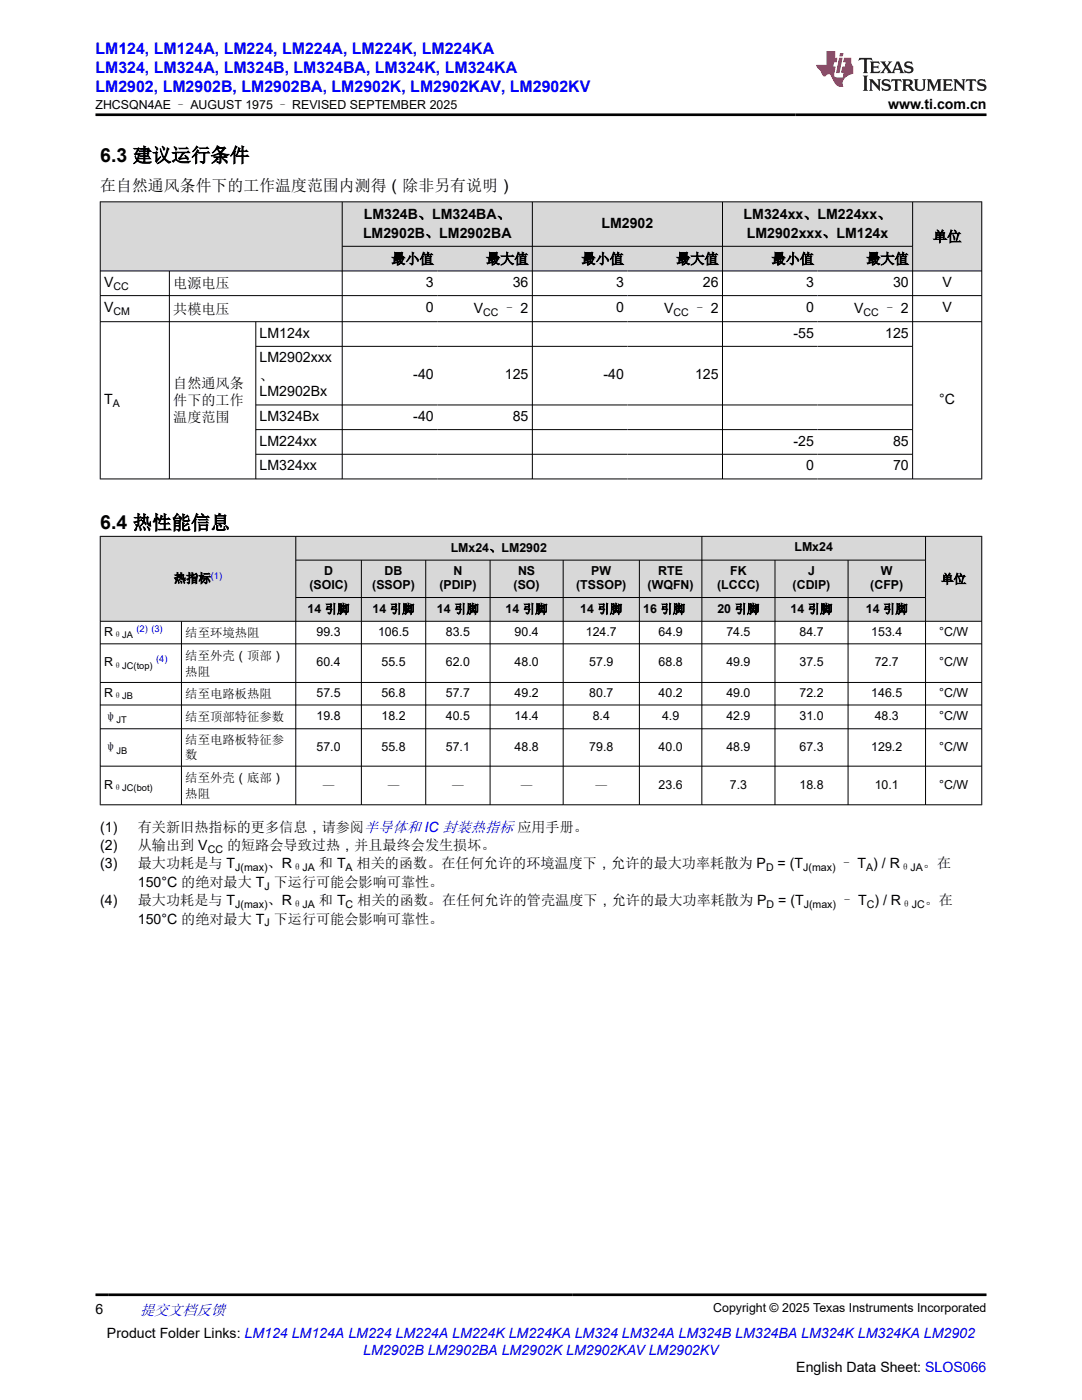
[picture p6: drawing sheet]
<svg xmlns="http://www.w3.org/2000/svg" width="216mm" height="279mm" viewBox="0 0 216 279" stroke-linecap="round" stroke-linejoin="round" font-family="sans-serif">
<defs><g id="words">
<g font-size="3.9">
<text x="20" y="32.3">6.3 建议运行条件</text>
<text x="20" y="105.7">6.4 热性能信息</text>
</g>
<g font-size="3.2" fill="#00f">
<text x="19" y="10.7">LM124, LM124A, LM224, LM224A, LM224K, LM224KA</text>
<text x="19" y="14.5">LM324, LM324A, LM324B, LM324BA, LM324K, LM324KA</text>
<text x="19" y="18.3">LM2902, LM2902B, LM2902BA, LM2902K, LM2902KAV, LM2902KV</text>
</g>
<text font-size="3.2" x="20" y="38.1">在自然通风条件下的工作温度范围内测得（除非另有说明）</text>
<text font-size="3" fill="#00f" x="27.9" y="262.4">提交文档反馈</text>
<g font-size="2.8">
<text x="177.2" y="21.7">www.ti.com.cn</text>
<text x="72.4" y="47.4">LM2902B、LM2902BA</text>
<text x="72.6" y="43.8">LM324B、LM324BA、</text>
<text x="120" y="45.4">LM2902</text>
<text x="148.4" y="43.8">LM324xx、LM224xx、</text>
<text x="149" y="47.4">LM2902xxx、LM124x</text>
<text x="78.1" y="52.6">最小值</text>
<text x="97" y="52.6">最大值</text>
<text x="116" y="52.6">最小值</text>
<text x="134.9" y="52.6">最大值</text>
<text x="154" y="52.6">最小值</text>
<text x="172.9" y="52.6">最大值</text>
<text x="186.2" y="48.2">单位</text>
<text x="20.8" y="57.3">V</text>
<text x="34.6" y="57.6">电源电压</text>
<text x="85" y="57.3">3</text>
<text x="102.3" y="57.3">36</text>
<text x="122.9" y="57.3">3</text>
<text x="140.3" y="57.3">26</text>
<text x="160.9" y="57.3">3</text>
<text x="178.2" y="57.3">30</text>
<text x="188.1" y="57.3">V</text>
<text x="20.8" y="62.3">V</text>
<text x="34.6" y="62.6">共模电压</text>
<text x="85" y="62.3">0</text>
<text x="94.6" y="62.5">V</text>
<text x="100.3" y="62.5">– 2</text>
<text x="122.9" y="62.3">0</text>
<text x="132.5" y="62.5">V</text>
<text x="138.2" y="62.5">– 2</text>
<text x="160.9" y="62.3">0</text>
<text x="170.4" y="62.5">V</text>
<text x="176.2" y="62.5">– 2</text>
<text x="188.1" y="62.3">V</text>
<text x="51.8" y="67.4">LM124x</text>
<text x="158.3" y="67.4">-55</text>
<text x="176.6" y="67.4">125</text>
<text x="34.6" y="77.5">自然通风条</text>
<text x="51.8" y="72.3">LM2902xxx</text>
<text x="51.8" y="76">、</text>
<text x="82.5" y="75.7">-40</text>
<text x="100.7" y="75.7">125</text>
<text x="120.4" y="75.7">-40</text>
<text x="138.7" y="75.7">125</text>
<text x="20.8" y="80.6">T</text>
<text x="34.6" y="80.9">件下的工作</text>
<text x="51.8" y="79.1">LM2902Bx</text>
<text x="187.4" y="80.6">°C</text>
<text x="34.6" y="84.3">温度范围</text>
<text x="51.8" y="84">LM324Bx</text>
<text x="51.8" y="88.9">LM224xx</text>
<text x="82.5" y="84">-40</text>
<text x="102.3" y="84">85</text>
<text x="158.3" y="88.9">-25</text>
<text x="178.2" y="88.9">85</text>
<text x="51.8" y="93.9">LM324xx</text>
<text x="160.9" y="93.9">0</text>
<text x="178.2" y="93.9">70</text>
<text x="20" y="166">(1)</text>
<text x="27.5" y="166">有关新旧热指标的更多信息，请参阅半导体和 IC 封装热指标 应用手册。</text>
<text x="20" y="169.6">(2)</text>
<text x="20" y="173.3">(3)</text>
<text x="27.5" y="169.6">从输出到 V</text>
<text x="27.5" y="173.3">最大功耗是与 T</text>
<text x="45.3" y="169.6">的短路会导致过热，并且最终会发生损坏。</text>
<text x="53.4" y="173.3">、R</text>
<text x="63.6" y="173.3">和 T</text>
<text x="71.2" y="173.3">相关的函数。在任何允许的环境温度下，允许的最大功率耗散为 P</text>
<text x="155.2" y="173.3">= (T</text>
<text x="167.5" y="173.3">– T ) / R</text>
<text x="184.2" y="173.3">。在</text>
<text x="27.5" y="177">150°C 的绝对最大 T 下运行可能会影响可靠性。</text>
<text x="20" y="180.6">(4)</text>
<text x="27.5" y="180.6">最大功耗是与 T</text>
<text x="27.5" y="184.3">150°C 的绝对最大 T 下运行可能会影响可靠性。</text>
<text x="53.4" y="180.6">、R</text>
<text x="63.6" y="180.6">和 T</text>
<text x="71.3" y="180.6">相关的函数。在任何允许的管壳温度下，允许的最大功率耗散为 P</text>
<text x="155.3" y="180.6">= (T</text>
<text x="167.6" y="180.6">– T ) / R</text>
<text x="184.5" y="180.6">。在</text>
<text x="19" y="262.1">6</text>
<text x="21.4" y="266.9">Product Folder Links: LM124 LM124A LM224 LM224A LM224K LM224KA LM324 LM324A LM324B LM324BA LM324K LM324KA LM2902</text>
<text x="158.9" y="273.7">English Data Sheet: SLOS066</text>
</g>
<text font-size="2.8" fill="#00f" x="72.5" y="270.3">LM2902B LM2902BA LM2902K LM2902KAV LM2902KV</text>
<g font-size="2.5">
<text x="19" y="21.8">ZHCSQN4AE – AUGUST 1975 – REVISED SEPTEMBER 2025</text>
<text x="89.9" y="110.2">LMx24、LM2902</text>
<text x="158.5" y="109.9">LMx24</text>
<text x="34.7" y="116.3">热指标</text>
<text x="61.7" y="117.6">(SOIC)</text>
<text x="64.7" y="114.7">D</text>
<text x="74.3" y="117.6">(SSOP)</text>
<text x="76.7" y="114.7">DB</text>
<text x="87.7" y="117.6">(PDIP)</text>
<text x="90.5" y="114.7">N</text>
<text x="102.5" y="117.6">(SO)</text>
<text x="103.4" y="114.7">NS</text>
<text x="115" y="117.6">(TSSOP)</text>
<text x="118" y="114.7">PW</text>
<text x="129.2" y="117.6">(WQFN)</text>
<text x="131.3" y="114.7">RTE</text>
<text x="143.1" y="117.6">(LCCC)</text>
<text x="145.7" y="114.7">FK</text>
<text x="158.2" y="117.6">(CDIP)</text>
<text x="161.2" y="114.7">J</text>
<text x="173.7" y="117.6">(CFP)</text>
<text x="175.8" y="114.7">W</text>
<text x="187.8" y="116.4">单位</text>
<text x="61.4" y="122.4">14 引脚</text>
<text x="74.3" y="122.4">14 引脚</text>
<text x="87.2" y="122.4">14 引脚</text>
<text x="100.9" y="122.4">14 引脚</text>
<text x="115.8" y="122.4">14 引脚</text>
<text x="128.4" y="122.4">16 引脚</text>
<text x="143.2" y="122.4">20 引脚</text>
<text x="157.7" y="122.4">14 引脚</text>
<text x="172.8" y="122.4">14 引脚</text>
<text x="20.8" y="126.9">R</text>
<text x="37" y="127.1">结至环境热阻</text>
<text x="37" y="131.6">结至外壳（顶部）</text>
<text x="63.2" y="126.9">99.3</text>
<text x="75.4" y="126.9">106.5</text>
<text x="89" y="126.9">83.5</text>
<text x="102.7" y="126.9">90.4</text>
<text x="116.9" y="126.9">124.7</text>
<text x="131.4" y="126.9">64.9</text>
<text x="144.9" y="126.9">74.5</text>
<text x="159.5" y="126.9">84.7</text>
<text x="173.9" y="126.9">153.4</text>
<text x="187.4" y="126.9">°C/W</text>
<text x="20.8" y="133">R</text>
<text x="37" y="134.8">热阻</text>
<text x="63.2" y="133">60.4</text>
<text x="76.1" y="133">55.5</text>
<text x="89" y="133">62.0</text>
<text x="102.7" y="133">48.0</text>
<text x="117.6" y="133">57.9</text>
<text x="131.4" y="133">68.8</text>
<text x="144.9" y="133">49.9</text>
<text x="159.5" y="133">37.5</text>
<text x="174.5" y="133">72.7</text>
<text x="187.4" y="133">°C/W</text>
<text x="20.8" y="139.1">R</text>
<text x="20.8" y="143.8">ψ</text>
<text x="37" y="139.3">结至电路板热阻</text>
<text x="37" y="144">结至顶部特征参数</text>
<text x="63.2" y="139.1">57.5</text>
<text x="63.2" y="143.7">19.8</text>
<text x="76.1" y="139.1">56.8</text>
<text x="76.1" y="143.7">18.2</text>
<text x="89" y="139.1">57.7</text>
<text x="89" y="143.7">40.5</text>
<text x="102.7" y="139.1">49.2</text>
<text x="102.7" y="143.7">14.4</text>
<text x="117.6" y="139.1">80.7</text>
<text x="118.3" y="143.7">8.4</text>
<text x="131.4" y="139.1">40.2</text>
<text x="132.1" y="143.7">4.9</text>
<text x="144.9" y="139.1">49.0</text>
<text x="144.9" y="143.7">42.9</text>
<text x="159.5" y="139.1">72.2</text>
<text x="159.5" y="143.7">31.0</text>
<text x="173.9" y="139.1">146.5</text>
<text x="174.5" y="143.7">48.3</text>
<text x="187.4" y="139.1">°C/W</text>
<text x="187.4" y="143.7">°C/W</text>
<text x="20.8" y="149.9">ψ</text>
<text x="37" y="148.6">结至电路板特征参</text>
<text x="63.2" y="149.8">57.0</text>
<text x="76.1" y="149.8">55.8</text>
<text x="89" y="149.8">57.1</text>
<text x="102.7" y="149.8">48.8</text>
<text x="117.6" y="149.8">79.8</text>
<text x="131.4" y="149.8">40.0</text>
<text x="144.9" y="149.8">48.9</text>
<text x="159.5" y="149.8">67.3</text>
<text x="173.9" y="149.8">129.2</text>
<text x="187.4" y="149.8">°C/W</text>
<text x="37" y="151.5">数</text>
<text x="20.8" y="157.4">R</text>
<text x="37" y="156">结至外壳（底部）</text>
<text x="37" y="159.3">热阻</text>
<text x="64.3" y="157.6">—</text>
<text x="77.3" y="157.6">—</text>
<text x="90.1" y="157.6">—</text>
<text x="103.8" y="157.6">—</text>
<text x="118.7" y="157.6">—</text>
<text x="131.4" y="157.4">23.6</text>
<text x="145.6" y="157.4">7.3</text>
<text x="159.5" y="157.4">18.8</text>
<text x="174.5" y="157.4">10.1</text>
<text x="187.4" y="157.4">°C/W</text>
<text x="142.3" y="261.8">Copyright © 2025 Texas Instruments Incorporated</text>
</g>
<g font-size="2.1">
<text x="22.6" y="57.8">CC</text>
<text x="22.6" y="62.9">CM</text>
<text x="96.4" y="63">CC</text>
<text x="134.4" y="63">CC</text>
<text x="172.3" y="63">CC</text>
<text x="22.5" y="81.2">A</text>
<text x="41.5" y="170.2">CC</text>
<text x="46.9" y="173.9">J(max)</text>
<text x="58.3" y="173.9">θJA</text>
<text x="69" y="173.9">A</text>
<text x="152.9" y="173.9">D</text>
<text x="160.3" y="173.9">J(max)</text>
<text x="172.8" y="173.9">A</text>
<text x="179.6" y="173.9">θJA</text>
<text x="52.8" y="177.5">J</text>
<text x="46.9" y="181.2">J(max)</text>
<text x="52.8" y="184.9">J</text>
<text x="58.3" y="181.2">θJA</text>
<text x="69" y="181.2">C</text>
<text x="153" y="181.2">D</text>
<text x="160.4" y="181.2">J(max)</text>
<text x="173" y="181.2">C</text>
<text x="179.8" y="181.2">θJC</text>
</g>
<g font-size="1.9" fill="#00f">
<text x="42.1" y="115.5">(1)</text>
<text x="27.3" y="126.1">(2) (3)</text>
<text x="31.2" y="132.2">(4)</text>
</g>
<g font-size="1.9">
<text x="22.6" y="127.4">θJA</text>
<text x="22.6" y="133.5">θJC(top)</text>
<text x="22.6" y="139.6">θJB</text>
<text x="23.2" y="144.3">JT</text>
<text x="23.2" y="150.4">JB</text>
<text x="22.6" y="157.9">θJC(bot)</text>
</g>
</g></defs>
<g fill="#d8d8d8">
<path d="M20 40.3h175.9v8.9h-175.9z" fill-rule="evenodd"/>
<path d="M20.1 40.3h48.1v13.7h-48.1z" fill-rule="evenodd"/>
<path d="M68.3 40.3h37.9v8.8h-37.9z" fill-rule="evenodd"/>
<path d="M106.3 40.3h37.8v8.8h-37.8z" fill-rule="evenodd"/>
<path d="M144.2 40.3h37.8v8.8h-37.8z" fill-rule="evenodd"/>
<path d="M182.2 40.3h13.6v13.7h-13.6z" fill-rule="evenodd"/>
<path d="M68.3 49.2h19v4.8h-19z" fill-rule="evenodd"/>
<path d="M87.3 49.2h18.9v4.8h-18.9z" fill-rule="evenodd"/>
<path d="M106.3 49.2h18.9v4.8h-18.9z" fill-rule="evenodd"/>
<path d="M125.2 49.2h18.9v4.8h-18.9z" fill-rule="evenodd"/>
<path d="M144.2 49.2h18.9v4.8h-18.9z" fill-rule="evenodd"/>
<path d="M163.1 49.2h18.9v4.8h-18.9z" fill-rule="evenodd"/>
</g>
<g fill="none" stroke="#000" stroke-width=".2">
<path d="M19.9 40.3h176.1M19.9 54.1h176.1M19.9 59h176.1M20 40.2v55.4M33.8 54.1v41.5M68.3 40.2v55.4M68.3 49.2h113.9M106.2 40.2v55.4M144.2 40.2v55.4M182.1 40.2v55.4M195.9 40.2v55.4M19.9 64.2h176.1"/>
<path d="M51 64.2v31.4M51 69.1h131.2M19.9 95.6h176.1M51 80.8h131.2M51 85.7h131.2M51 90.7h131.2"/>
</g>
<g fill="#d8d8d8">
<path d="M20 107h175.9v4.8h-175.9z" fill-rule="evenodd"/>
<path d="M20.1 107.1h38.9v16.8h-38.9z" fill-rule="evenodd"/>
<path d="M59.1 107.1h80.9v4.6h-80.9z" fill-rule="evenodd"/>
<path d="M140.1 107.1h44.5v4.6h-44.5z" fill-rule="evenodd"/>
<path d="M184.7 107.1h11.1v16.8h-11.1z" fill-rule="evenodd"/>
<path d="M59.1 111.8h12.9v7.4h-12.9z" fill-rule="evenodd"/>
<path d="M72.2 111.8h12.7v7.4h-12.7z" fill-rule="evenodd"/>
<path d="M85 111.8h12.7v7.4h-12.7z" fill-rule="evenodd"/>
<path d="M97.9 111.8h14.4v7.4h-14.4z" fill-rule="evenodd"/>
<path d="M112.4 111.8h15.1v7.4h-15.1z" fill-rule="evenodd"/>
<path d="M127.6 111.8h12.4v7.4h-12.4z" fill-rule="evenodd"/>
<path d="M140.1 111.8h14.5v7.4h-14.5z" fill-rule="evenodd"/>
<path d="M154.7 111.8h14.5v7.4h-14.5z" fill-rule="evenodd"/>
<path d="M169.3 111.8h15.3v7.4h-15.3z" fill-rule="evenodd"/>
<path d="M59.1 119.3h12.9v4.6h-12.9z" fill-rule="evenodd"/>
<path d="M72.2 119.3h12.7v4.6h-12.7z" fill-rule="evenodd"/>
<path d="M85 119.3h12.7v4.6h-12.7z" fill-rule="evenodd"/>
<path d="M97.9 119.3h14.4v4.6h-14.4z" fill-rule="evenodd"/>
<path d="M112.4 119.3h15.1v4.6h-15.1z" fill-rule="evenodd"/>
<path d="M127.6 119.3h12.4v4.6h-12.4z" fill-rule="evenodd"/>
<path d="M140.1 119.3h14.5v4.6h-14.5z" fill-rule="evenodd"/>
<path d="M154.7 119.3h14.5v4.6h-14.5z" fill-rule="evenodd"/>
<path d="M169.3 119.3h15.3v4.6h-15.3z" fill-rule="evenodd"/>
</g>
<g fill="none" stroke="#000" stroke-width=".2">
<path d="M19.9 107h176.1M20 107v53.7M59 107v53.7M59 111.8h125.7M59 119.2h125.7M72.1 111.8v48.9M84.9 111.8v48.9M97.8 111.8v48.9M112.4 111.8v48.9M127.6 111.8v48.9M140.1 107v53.7M154.6 111.8v48.9"/>
<path d="M169.2 111.8v48.9M184.7 107v53.7M195.9 107v53.7M19.9 124h176.1M19.9 128.5h176.1M19.9 136.2h176.1M36.2 124v36.7M19.9 140.7h176.1M19.9 145.4h176.1M19.9 152.9h176.1M19.9 160.6h176.1"/>
</g>
<path d="M171.5 11.6l-.2 .5 .5-.2h.6v.1v2.2l-.2 .4h1l-.2-.4v-2.2v-.1h.5l.6 .2-.2-.5zM173.6 12.3l.2 .4v1.5l-.2 .4h1.9l.1-.6a1.08 1.08 0 0 1-1.3 .2v-.7h.6l.4 .2v-.7l-.4 .2h-.6v-.5l.2-.2a1 1 0 0 1 1 .3l-.1-.5zM175.7 12.3l.9 1.1-1 1.2h.9l-.2-.2 .5-.8 .4 .8-.2 .2h1.6l-.2-.2 .2-.5h.9l.1 .5-.1 .2h.9l-.2-.3-.8-2h-.5l-.9 2.2-.9-1.1 .9-1.1h-.8l.2 .2-.4 .6-.4-.6 .2-.2zM179 12.7l.4 1h-.7zM180.7 12.4a.65 .65 0 0 0-.2 .7 .65 .65 0 0 0 .6 .5l.6 .1 .1 .3a.79 .79 0 0 1-.7 .4 .79 .79 0 0 1-.7-.5l.1 .7 .2-.1a.93 .93 0 0 0 1.1 .1 .93 .93 0 0 0 .4-1 1.46 1.46 0 0 0-1.2-.6l-.1-.3a1.09 1.09 0 0 1 1.2 .2l-.2-.6-.1 .1-.5-.2zM172.2 15.1l.2 .4v2.2l-.2 .4h1l-.2-.4v-2.2l.2-.4zM173.4 15.8l.2 .4v1.5l-.2 .4h.8l-.3-.4 .1-1.3 1.6 1.8v-2l.2-.4h-.7l.1 .2 .1 1.1-1.2-1.3zM176.2 15.9a.65 .65 0 0 0-.2 .8 .65 .65 0 0 0 .6 .4l.6 .2 .1 .2a.79 .79 0 0 1-.7 .4 .79 .79 0 0 1-.7-.5l.1 .7 .2-.1a.93 .93 0 0 0 1.1 .1 .93 .93 0 0 0 .4-.9 1.46 1.46 0 0 0-1.2-.6l-.1-.4a1.09 1.09 0 0 1 1.2 .2l-.1-.6-.2 .1-.5-.1zM177.9 15.8l-.1 .6a.63 .63 0 0 1 .8-.3v1.6l-.3 .4h1l-.2-.4v-1.6a.66 .66 0 0 1 .8 .3l-.1-.6zM180 15.8l.2 .4v1.5l-.2 .4h1l-.2-.2-.1-.7h.5l.1 .2a.79 .79 0 0 0 1.2 .6l-1-.9a.61 .61 0 0 0 .6-.6 .61 .61 0 0 0-.5-.7zM180.8 16.1h.1a.47 .47 0 0 1 .5 .1 .47 .47 0 0 1 .1 .5l-.1 .1-.7 .1zM182.3 15.8l.2 .2a2.27 2.27 0 0 0 .4 2 1.04 1.04 0 0 0 1.7-.7v-1.3l.2-.2h-.8l.2 .4v1.1a.6 .6 0 0 1-.6 .6 .6 .6 0 0 1-.6-.6v-1.1l.3-.4zM184.9 15.8l.2 .4v1.5l-.2 .4h.8l-.3-.4v-1.4l.9 1.9 .9-1.9v1.4l-.3 .4h1l-.2-.4v-1.5l.2-.4h-.8l-.7 1.5-.6-1.5zM188.1 15.8l.2 .4v1.5l-.2 .4h1.9l.1-.6a1.09 1.09 0 0 1-1.3 .2v-.7h.6l.4 .2v-.6l-.4 .2h-.6v-.6l.2-.1a1.01 1.01 0 0 1 1 .3l-.1-.6zM190.2 15.8l.3 .4v1.5l-.3 .4h.8l-.2-.4v-1.3l1.6 1.8v-2l.2-.4h-.7l.2 .2v1.1l-1.2-1.3zM192.8 15.8l-.1 .6a.63 .63 0 0 1 .8-.3v1.6l-.3 .4h1l-.2-.4v-1.6a.66 .66 0 0 1 .8 .3l-.1-.6zM195.2 15.9a.65 .65 0 0 0-.2 .8 .65 .65 0 0 0 .6 .4l.6 .2 .2 .2a.79 .79 0 0 1-.7 .4 .79 .79 0 0 1-.7-.5l.1 .7 .2-.1a.93 .93 0 0 0 1 .1 .93 .93 0 0 0 .5-.9 1.46 1.46 0 0 0-1.3-.6v-.4a1.09 1.09 0 0 1 1.2 .2l-.2-.6-.2 .1-.5-.1z" fill="#231f20"/>
<path d="M164.9 10.2v2.8h-2l.1 .3 .8 1a.95 .95 0 0 0 1 .9 .59 .59 0 0 1 .5-.4 .59 .59 0 0 1 .5 .4l.4 .7a1.59 1.59 0 0 0 2.1 1.4 1.61 1.61 0 0 1 1-2.3l1-.3-.1-1.5a1.59 1.59 0 0 1-.3-1.7h-1.5l-.2 .9h.6l-.2 .9h-.5l-.2 1v.2l.4 .1-.1 .9h-.7a.73 .73 0 0 1-1-.7l.3-1.5h-.5l.1-.9h.5l.2-.9h-.5v-1.3zM167.4 11.5l-.6 3.1h.7l.6-3.1zM167.6 10.6l-.1 .6h.7l.1-.6z" fill="#ed1c24"/>
<path d="M19 22.9h177.8M19 258.4h177.8" fill="none" stroke="#000" stroke-width=".53"/>
<use href="#words"/>
</svg>
